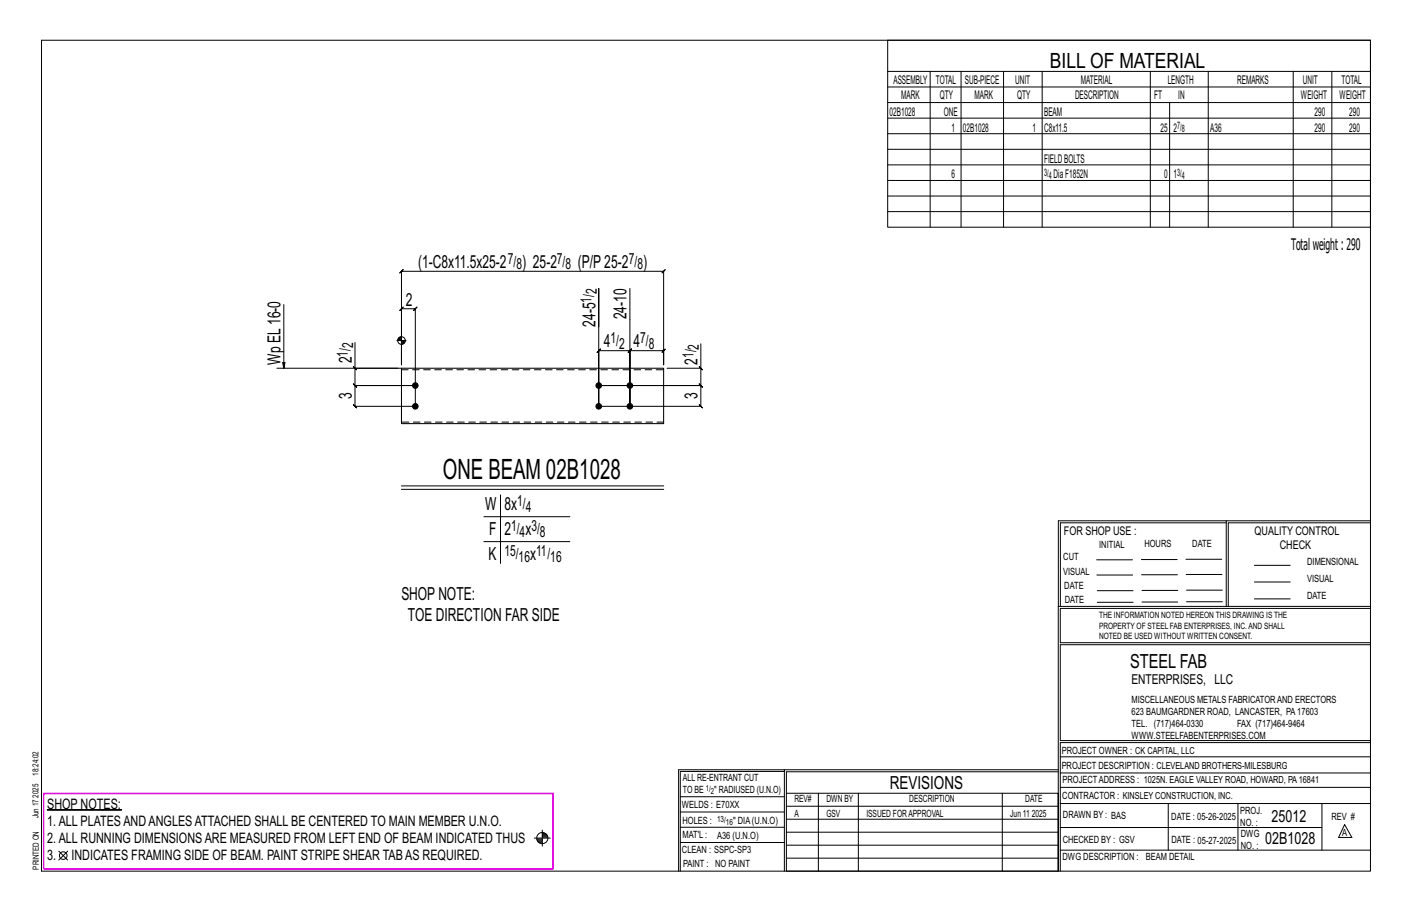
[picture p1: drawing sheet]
<svg xmlns="http://www.w3.org/2000/svg" width="432mm" height="279mm" viewBox="0 0 432 279" stroke-linecap="round" stroke-linejoin="round" font-family="sans-serif">
<defs><g id="words">
<text font-size="8.6" x="135.4" y="146.6">ONE BEAM 02B1028</text>
<text font-size="6.4" x="321.1" y="20.7">BILL OF MATERIAL</text>
<text font-size="5.9" x="345.6" y="204.1">STEEL FAB</text>
<g font-size="5.5">
<text x="127.8" y="81.9">(1-C8x11.5x25-2</text>
<text x="159.7" y="81.9">) 25-2</text>
<text x="176.7" y="81.9">(P/P25-2</text>
<text x="196.6" y="81.9">)</text>
<text x="124.1" y="93.4">2</text>
<text x="182.1" y="99.9" transform="rotate(-90 182.1 99.9)">24-5</text>
<text x="191.6" y="97.6" transform="rotate(-90 191.6 97.6)">24-10</text>
<text x="184.7" y="106.2">4</text>
<text x="193.7" y="106.2">4</text>
<text x="85.8" y="111.5" transform="rotate(-90 85.8 111.5)">Wp EL16-0</text>
<text x="107.6" y="111.1" transform="rotate(-90 107.6 111.1)">2</text>
<text x="213.3" y="111.5" transform="rotate(-90 213.3 111.5)">2</text>
<text x="107.6" y="122.1" transform="rotate(-90 107.6 122.1)">3</text>
<text x="213.3" y="122.1" transform="rotate(-90 213.3 122.1)">3</text>
<text x="148.4" y="156">W</text>
<text x="154.2" y="156">8x</text>
<text x="149.6" y="163.6">F</text>
<text x="154.2" y="163.6">2</text>
<text x="160.7" y="163.6">x</text>
<text x="149.4" y="171.2">K</text>
<text x="162.1" y="171.2">x</text>
<text x="122.7" y="183.4">SHOPNOTE:</text>
<text x="124.7" y="189.9">TOE DIRECTION FAR SIDE</text>
<text x="272.2" y="241.1">REVISIONS</text>
</g>
<g font-size="5.1">
<text x="388.9" y="251.3">25012</text>
<text x="386.9" y="258.1">02B1028</text>
</g>
<text font-size="4.9" x="394.8" y="76.4">Totalweight : 290</text>
<g font-size="4.7">
<text x="155.3" y="80.7">7/</text>
<text x="157.9" y="82.4">8</text>
<text x="170.3" y="80.7">7/</text>
<text x="172.9" y="82.4">8</text>
<text x="192.3" y="80.7">7/</text>
<text x="194.9" y="82.4">8</text>
<text x="182.5" y="89.9" transform="rotate(-90 182.5 89.9)">2</text>
<text x="180.9" y="92.5" transform="rotate(-90 180.9 92.5)">1/</text>
<text x="108" y="106.4" transform="rotate(-90 108 106.4)">2</text>
<text x="186.7" y="105">1/</text>
<text x="189.3" y="106.6">2</text>
<text x="195.8" y="105">7/</text>
<text x="198.4" y="106.6">8</text>
<text x="213.7" y="106.8" transform="rotate(-90 213.7 106.8)">2</text>
<text x="106.3" y="109.1" transform="rotate(-90 106.3 109.1)">1/</text>
<text x="212.1" y="109.5" transform="rotate(-90 212.1 109.5)">1/</text>
<text x="158.1" y="154.8">1/</text>
<text x="160.8" y="156.4">4</text>
<text x="156.3" y="162.4">1/</text>
<text x="158.9" y="164">4</text>
<text x="162.5" y="162.4">3/</text>
<text x="165.1" y="164">8</text>
<text x="154.2" y="170">15/</text>
<text x="158.6" y="171.7">16</text>
<text x="163.9" y="170">11/</text>
<text x="168.3" y="171.7">16</text>
</g>
<g font-size="4.4">
<text x="14.4" y="247.3">SHOP NOTES:</text>
<text x="14.4" y="257.7">2.ALL RUNNING DIMENSIONSARE MEASURED FROM LEFT END OF BEAM INDICATED THUS</text>
<text x="14.4" y="252.5">1.ALL PLATESANDANGLESATTACHED SHALL BE CENTERED TO MAIN MEMBER U.N.O.</text>
<text x="14.4" y="263">3.</text>
<text x="21.9" y="263">INDICATES FRAMING SIDE OF BEAM. PAINT STRIPE SHEAR TABAS REQUIRED.</text>
</g>
<text font-size="4.2" x="346" y="209.1">ENTERPRISES, LLC</text>
<g font-size="3.7">
<text x="273.2" y="25.6">ASSEMBLY</text>
<text x="286.2" y="25.6">TOTAL</text>
<text x="295.1" y="25.6">SUB-PIECE</text>
<text x="310.4" y="25.6">UNIT</text>
<text x="330.5" y="25.6">MATERIAL</text>
<text x="357.1" y="25.6">LENGTH</text>
<text x="378.3" y="25.6">REMARKS</text>
<text x="398.4" y="25.6">UNIT</text>
<text x="410.2" y="25.6">TOTAL</text>
<text x="272.1" y="35.5">02B1028</text>
<text x="275.6" y="30.4">MARK</text>
<text x="287.4" y="30.4">QTY</text>
<text x="288.6" y="35.5">ONE</text>
<text x="298" y="30.4">MARK</text>
<text x="311" y="30.4">QTY</text>
<text x="319.3" y="35.5">BEAM</text>
<text x="328.7" y="30.4">DESCRIPTION</text>
<text x="353" y="30.4">FT</text>
<text x="360.3" y="30.4">IN</text>
<text x="397.8" y="30.4">WEIGHT</text>
<text x="402" y="35.5">290</text>
<text x="409.6" y="30.4">WEIGHT</text>
<text x="412.6" y="35.5">290</text>
<text x="290.9" y="40.2">1</text>
<text x="294.5" y="40.2">02B1028</text>
<text x="315.8" y="40.2">1</text>
<text x="319.3" y="40.2">C8x11.5</text>
<text x="354.9" y="40.2">25</text>
<text x="358.9" y="40.2">2</text>
<text x="370.1" y="40.2">A36</text>
<text x="402" y="40.2">290</text>
<text x="412.6" y="40.2">290</text>
<text x="319.3" y="49.7">FIELDBOLTS</text>
<text x="290.9" y="54.5">6</text>
<text x="322.2" y="54.5">DiaF1852N</text>
<text x="356" y="54.5">0</text>
<text x="358.9" y="54.5">1</text>
<text x="325.3" y="163.4">FOR SHOP USE :</text>
<text x="383.7" y="163.4">QUALITY CONTROL</text>
<text x="391.4" y="167.8">CHECK</text>
</g>
<g font-size="3.1">
<text x="360" y="39.4">7/</text>
<text x="361.4" y="40.5">8</text>
<text x="319.3" y="53.7">3/</text>
<text x="360" y="53.7">3/</text>
<text x="320.7" y="54.8">4</text>
<text x="361.4" y="54.8">4</text>
<text x="336.2" y="167.4">INITIAL</text>
<text x="350" y="167.1">HOURS</text>
<text x="364.6" y="167.2">DATE</text>
<text x="325.2" y="171.3">CUT</text>
<text x="399.8" y="172.8">DIMENSIONAL</text>
<text x="325.1" y="175.8">VISUAL</text>
<text x="399.8" y="177.9">VISUAL</text>
<text x="325.5" y="180">DATE</text>
<text x="325.7" y="184.4">DATE</text>
<text x="399.8" y="183.1">DATE</text>
<text x="346" y="215">MISCELLANEOUS METALS FABRICATORAND ERECTORS</text>
<text x="346" y="218.6">623 BAUMGARDNER ROAD, LANCASTER, PA17603</text>
<text x="346" y="225.8">WWW.STEELFABENTERPRISES.COM</text>
<text x="346" y="222.2">TEL. (717)464-0330</text>
<text x="378.3" y="222.2">FAX (717)464-9464</text>
<text x="324.7" y="230.5">PROJECT OWNER : CK CAPITAL, LLC</text>
<text x="208.8" y="238.8">ALL RE-ENTRANT CUT</text>
<text x="324.7" y="235.1">PROJECT DESCRIPTION : CLEVELAND BROTHERS-MILESBURG</text>
<text x="324.9" y="239.5">PROJECTADDRESS : 1025N. EAGLE VALLEY ROAD, HOWARD, PA16841</text>
<text x="208.8" y="242.5">TO BE</text>
<text x="218.4" y="242.5">&quot; RADIUSED (U.N.O)</text>
<text x="242.9" y="245.3">REV#</text>
<text x="252.7" y="245.3">DWN BY</text>
<text x="278.1" y="245.3">DESCRIPTION</text>
<text x="313.5" y="245.3">DATE</text>
<text x="324.9" y="244.2">CONTRACTOR : KINSLEY CONSTRUCTION, INC.</text>
<text x="208.5" y="247">WELDS : E70XX</text>
<text x="208.7" y="251.7">HOLES :</text>
<text x="224.2" y="251.8">&quot; DIA(U.N.O)</text>
<text x="242.9" y="249.9">A</text>
<text x="252.7" y="249.9">GSV</text>
<text x="264.9" y="249.9">ISSUED FORAPPROVAL</text>
<text x="309" y="249.9">Jun 11</text>
<text x="315.5" y="249.9">2025</text>
<text x="325.1" y="250">DRAWN BY : BAS</text>
<text x="358.2" y="250.5">DATE : 05-26-2025</text>
<text x="379.3" y="248.9">PROJ.</text>
<text x="407.2" y="250.5">REV #</text>
<text x="208.7" y="256.3">MAT'L :</text>
<text x="219.3" y="256.4">A36 (U.N.O)</text>
<text x="325" y="257.6">CHECKED BY : GSV</text>
<text x="358.3" y="257.7">DATE : 05-27-2025</text>
<text x="379.3" y="252.5">NO. :</text>
<text x="379.5" y="255.9">DWG</text>
<text x="410.5" y="255.5">A</text>
<text x="208.6" y="260.7">CLEAN : SSPC-SP3</text>
<text x="324.9" y="262.9">DWG DESCRIPTION :</text>
<text x="350.4" y="263">BEAM DETAIL</text>
<text x="379.5" y="259.5">NO. :</text>
<text x="208.9" y="265">PAINT : NO PAINT</text>
</g>
<g font-size="2.7">
<text x="336.1" y="189">THE INFORMATION NOTED HEREON THIS DRAWING IS THE</text>
<text x="336.1" y="195.4">NOTED BE USED WITHOUT WRITTEN CONSENT.</text>
<text x="336.1" y="192.2">PROPERTY OF STEEL FAB ENTERPRISES, INC.AND SHALL</text>
</g>
<g font-size="2.6">
<text x="215.9" y="241.8">1/</text>
<text x="217.4" y="242.7">2</text>
<text x="219.3" y="251.1">13/</text>
<text x="222" y="252.1">16</text>
</g>
<g font-size="2.5">
<text x="11.7" y="237.1" transform="rotate(-90 11.7 237.1)">18:24:02</text>
<text x="11.8" y="243.8" transform="rotate(-90 11.8 243.8)">2025</text>
<text x="11.8" y="250.1" transform="rotate(-90 11.8 250.1)">Jun 17</text>
<text x="11.9" y="265.8" transform="rotate(-90 11.9 265.8)">PRINTED ON</text>
</g>
</g></defs>
<g fill="#000" stroke="#000" stroke-width=".31">
<path d="M14.4 247.5h22.8v.2h-22.8z"/>
<circle cx="127" cy="117.9" r=".86"/>
<circle cx="183.1" cy="117.9" r=".86"/>
<circle cx="192.6" cy="117.9" r=".86"/>
<circle cx="127" cy="124.2" r=".86"/>
<circle cx="183.1" cy="124.2" r=".86"/>
<circle cx="192.6" cy="124.2" r=".86"/>
</g>
<g fill="none" stroke="#000" stroke-width=".31">
<path d="M12.7 12.3h406.4v254h-406.4zM271.5 12.3h147.6v57.2h-147.6zM271.5 21.8h147.6M271.5 26.6h147.6M271.5 31.4h147.6M271.5 36.1h147.6M284.5 21.8v47.7M293.9 21.8v47.7M306.9 21.8v47.7M318.7 21.8v47.7M351.8 21.8v47.7M357.7 31.4v38.1"/>
<path d="M369.5 21.8v47.7M395.5 21.8v47.7M407.3 21.8v47.7M271.5 40.9h147.6M271.5 45.6h147.6M271.5 50.4h147.6M271.5 55.2h147.6M271.5 59.9h147.6M271.5 64.7h147.6M86.8 93.1v19.5l-.4-1.8h.8l-.4 1.8M183.1 99.9v-11.7v36v-17l-.5 .5 1-1-.5 .5h9.5l-.5 .5 1-1-.5 .5v17M192.6 88.2v36v-17l-.5 .5 1-1-.5 .5h10.3l-.5 .5 1-1-.5 .5v4.3v-28.6l.5-.5-1 1 .5-.5h-80.1l.5-.5-1 1 .5-.5v28.6v-17.1l-.5 .5 1-1-.5 .5h4.2l-.5 .5 1-1-.5 .5v29.8h-18.4l.5 .5-1-1 .5 .5v-6.3l.5 .5-1-1 .5 .5h18.4h-18.4l.5 .5-1-1 .5 .5v-5.3"/>
<path d="M84.7 112.6h38.1M108.1 112.1l1 1zM108.6 104.7v7.9h13.1M121.4 104.1h2.8M121.7 103.6v.5M121.9 103.3v.8M122.1 103.1v1M122.4 103v1.1M122.6 103v1.1M122.8 102.7v8.8M123 104.1v1.1M123.2 104.1v1.1"/>
<path d="M123.4 104.1v1M123.6 104.1v.8M123.8 104.1v.5M213.8 112.1l1 1zM214.3 112.6v5.3l-.5-.5 1 1-.5-.5h-31.2h31.2l-.5-.5 1 1-.5-.5v6.3l-.5-.5 1 1-.5-.5h-31.2M214.3 105.1v7.5h-10.3M122.7 148.5h80.3M122.7 149.6h80.3M148 158h26.3M153.1 151.3v20.9M375 159.8h-50.7v25.6M375 159.2h-51.3l-.1 107.1"/>
<path d="M419.1 159.2h-44.1v26.2M419.1 159.8h-43.5v25.6M148 165.6h26.3M335.4 171.1h10.9M335.4 175.8h11M349 171h11M349.1 175.7h11M362.7 171h10.9M362.7 175.6h11M383.6 172.8h11M383.6 177.9h11M323.7 185.4h95.4"/>
<path d="M335.5 184.1h11M335.5 180.6h11M349.2 184h11M349.2 180.5h11M362.9 180.4h10.9M362.9 184h10.9M383.6 183.1h11M419.1 186h-94.9v10.5h94.9M419.1 197.1h-94.9v29.3h94.9v.6h-94.9v39.3M239.9 235.8h-31.9v30.5M239.9 235.3h-32.4v31M323.6 235.3h-83.7v31"/>
<path d="M323.6 235.9h-83.1v6.6M324.2 236.3h94.9M324.2 231.4h94.9M163.4 256.2h4.9M164.1 256.5h1.7M164.2 256.8h1.6M164.3 257.1h1.5M164.6 257.3h1.2M164.9 257.6h.9M165.8 253.7v4.9M165.8 254.8h1M165.8 255.9h1.7"/>
<path d="M165.8 255h1.3M165.8 255.3h1.5M165.8 255.6h1.7M208 252.9h31.9M208 257.5h31.9M208 243.6h31.9M208 248.2h31.9M240.5 242.5h83.1v23.8h-83.1zM240.5 258.4h83.1M240.5 254.4h83.1M240.5 250.4h83.1M240.5 246.5h83.1"/>
<path d="M250.3 242.5v23.8M262.5 242.5v23.8M306.5 242.5v23.8M324.2 253h80.1M324.2 245.6h94.9M324.2 259.9h94.9M324.2 240.7h94.9M357.3 245.6v14.3M378.6 245.6v14.3M404.3 245.6v14.3M411.2 252.1l2.2 3.9h-4zM18 260.2l2.7 2.7"/>
<path d="M20.7 260.2l-2.7 2.7M240.5 262.3h83.1"/>
<circle cx="122.8" cy="104.1" r="1.16"/>
<circle cx="165.8" cy="256.2" r="1.71"/>
<circle cx="19.3" cy="261.5" r="1.17"/>
</g>
<path d="M13.4 242.6h155.8v23h-155.8z" fill="none" stroke="#f0f" stroke-width=".5"/>
<path d="M122.8 112.6h80.1v16.9h-80.1z" fill="none" stroke="#000" stroke-width=".32"/>
<path d="M122.8 113h80.1M202.9 129h-80.1" fill="none" stroke="#000" stroke-width=".31" stroke-dasharray="2 1.4"/>
<use href="#words"/>
</svg>
